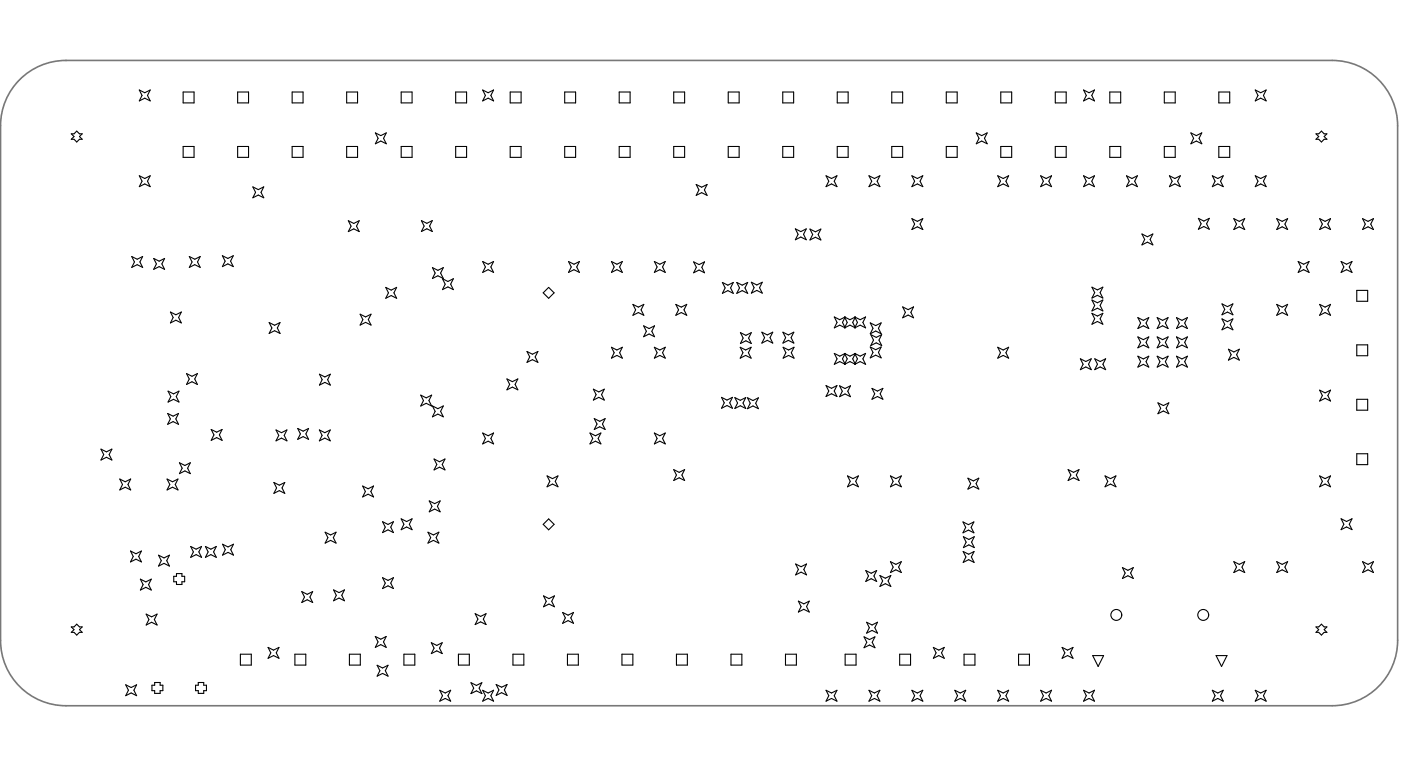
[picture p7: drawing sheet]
<svg xmlns="http://www.w3.org/2000/svg" width="109mm" height="60mm" viewBox="0 0 109 60" stroke-linecap="round" stroke-linejoin="round" font-family="sans-serif">
<g fill="none" stroke="#000" stroke-width=".08">
<path d="M5.5 10.4h.2l.3-.2 .2 .2h.2l-.2 .2 .2 .2h-.2l-.2 .2-.3-.2h-.2l.2-.2zM10.2 19.9l.4 .2 .5-.2-.2 .4 .2 .4-.5-.2-.4 .2 .2-.4zM10.8 13.6l.4 .2 .5-.2-.3 .4 .3 .5-.5-.2-.4 .2 .2-.5zM10.8 7l.4 .2 .5-.2-.3 .4 .3 .4-.5-.2-.4 .2 .2-.4zM14.2 7.1h.8v.9h-.8zM14.2 11.4h.8v.8h-.8zM14.7 19.9l.4 .2 .4-.2-.2 .4 .2 .4-.4-.2-.4 .2 .2-.4zM17.2 19.8l.5 .2 .4-.2-.2 .4 .2 .5-.4-.2-.5 .2 .3-.5zM18.4 11.4h.9v.8h-.9zM18.4 7.1h.9v.9h-.9zM19.6 14.5l.4 .2 .5-.2-.3 .4 .3 .4-.5-.2-.4 .2 .2-.4zM22.7 11.4h.8v.8h-.8z"/>
<path d="M22.7 7.1h.8v.9h-.8zM26.9 11.4h.8v.8h-.8zM26.9 7.1h.8v.9h-.8zM27 17.1l.4 .2 .5-.2-.3 .4 .3 .5-.5-.3-.4 .3 .2-.5zM29.1 10.3l.4 .2 .5-.2-.3 .4 .3 .4-.5-.2-.4 .2 .2-.4zM31.1 11.4h.9v.8h-.9zM31.1 7.1h.9v.9h-.9zM32.7 17.1l.4 .2 .4-.2-.2 .4 .2 .4-.4-.2-.4 .2 .2-.4zM35.3 11.4h.9v.8h-.9zM35.3 7.1h.9v.9h-.9zM37.4 7l.5 .2 .4-.2-.2 .4 .2 .4-.4-.2-.5 .2 .2-.4zM39.6 11.4h.8v.8h-.8z"/>
<path d="M39.6 7.1h.8v.9h-.8zM43.8 11.4h.8v.8h-.8zM43.8 7.1h.8v.9h-.8zM48 11.4h.9v.8h-.9zM48 7.1h.9v.9h-.9zM52.3 11.4h.8v.8h-.8zM52.3 7.1h.8v.9h-.8zM54 14.3l.4 .2 .4-.2-.2 .4 .2 .4-.4-.2-.4 .2 .2-.4zM56.5 11.4h.8v.8h-.8zM56.5 7.1h.8v.9h-.8zM60.7 11.4h.9v.8h-.9zM60.7 7.1h.9v.9h-.9z"/>
<path d="M61.7 17.7l.4 .3 .4-.3-.2 .5 .2 .4-.4-.2-.4 .2 .2-.4zM62.8 17.8l.4 .2 .5-.2-.2 .4 .2 .4-.5-.2-.4 .2 .2-.4zM64.1 13.6l.4 .2 .4-.2-.2 .4 .2 .5-.4-.2-.4 .2 .2-.5zM64.9 11.4h.9v.8h-.9zM64.9 7.1h.9v.9h-.9zM67.4 13.6l.4 .2 .4-.2-.2 .4 .2 .5-.4-.2-.4 .2 .2-.5zM69.2 11.4h.8v.8h-.8zM69.2 7.1h.8v.9h-.8zM70.7 17l.4 .2 .5-.2-.2 .4 .2 .4-.5-.2-.4 .2 .2-.4zM70.7 13.6l.4 .2 .5-.2-.2 .4 .2 .5-.5-.2-.4 .2 .2-.5zM73.4 11.4h.8v.8h-.8zM73.4 7.1h.8v.9h-.8z"/>
<path d="M75.7 10.3l.4 .2 .5-.2-.2 .4 .2 .4-.5-.2-.4 .2 .2-.4zM77.4 13.6l.4 .2 .4-.2-.2 .4 .2 .5-.4-.2-.4 .2 .2-.5zM77.6 11.4h.9v.8h-.9zM77.6 7.1h.9v.9h-.9zM80.7 13.6l.4 .2 .5-.2-.3 .4 .3 .5-.5-.2-.4 .2 .2-.5zM81.8 11.4h.9v.8h-.9zM81.8 7.1h.9v.9h-.9zM84 13.6l.5 .2 .4-.2-.2 .4 .2 .5-.4-.2-.5 .2 .2-.5zM84 7l.5 .2 .4-.2-.2 .4 .2 .4-.4-.2-.5 .2 .2-.4zM86.1 11.4h.8v.8h-.8zM86.1 7.1h.8v.9h-.8zM87.4 13.6l.4 .2 .4-.2-.2 .4 .2 .5-.4-.2-.4 .2 .2-.5z"/>
<path d="M88.6 18.1l.4 .3 .4-.3-.2 .5 .2 .4-.4-.2-.4 .2 .2-.4zM90.3 11.4h.8v.8h-.8zM90.3 7.1h.8v.9h-.8zM90.7 13.6l.4 .2 .4-.2-.2 .4 .2 .5-.4-.2-.4 .2 .2-.5zM92.4 10.3l.4 .2 .4-.2-.2 .4 .2 .4-.4-.2-.4 .2 .2-.4zM92.9 16.9l.5 .2 .4-.2-.2 .5 .2 .4-.4-.2-.5 .2 .3-.4zM94 13.6l.4 .2 .5-.2-.2 .4 .2 .5-.5-.2-.4 .2 .2-.5zM94.5 11.4h.9v.8h-.9zM94.5 7.1h.9v.9h-.9zM95.7 17l.4 .2 .4-.2-.2 .4 .2 .4-.4-.2-.4 .2 .2-.4zM97.4 7l.4 .2 .4-.2-.2 .4 .2 .4-.4-.2-.4 .2 .2-.4zM97.4 13.6l.4 .2 .4-.2-.2 .4 .2 .5-.4-.2-.4 .2 .2-.5z"/>
<path d="M99 17l.4 .2 .5-.2-.2 .4 .2 .4-.5-.2-.4 .2 .2-.4zM102.1 10.4h.2l.2-.2 .2 .2h.2l-.2 .2 .2 .2h-.2l-.2 .2-.2-.2h-.2l.2-.2zM102.3 17l.5 .2 .4-.2-.2 .4 .2 .4-.4-.2-.5 .2 .3-.4zM105.7 17l.4 .2 .4-.2-.2 .4 .2 .4-.4-.2-.4 .2 .2-.4zM7.8 34.8l.5 .2 .4-.2-.2 .4 .2 .5-.4-.2-.5 .2 .2-.5zM9.3 37.1l.4 .3 .4-.3-.2 .5 .2 .4-.4-.2-.4 .2 .2-.4zM11.9 20l.4 .2 .5-.2-.2 .5 .2 .4-.5-.2-.4 .2 .2-.4zM13 37.1l.4 .3 .4-.3-.2 .5 .2 .4-.4-.2-.4 .2 .2-.4zM13 32.1l.4 .2 .4-.2-.2 .4 .2 .4-.4-.2-.4 .2 .2-.4zM13 30.3l.5 .2 .4-.2-.2 .4 .2 .5-.4-.2-.5 .2 .2-.5zM13.2 24.2l.4 .2 .5-.2-.2 .4 .2 .4-.5-.2-.4 .2 .2-.4zM13.9 35.9l.4 .2 .5-.2-.2 .4 .2 .4-.5-.2-.4 .2 .2-.4z"/>
<path d="M14.5 29l.4 .2 .4-.2-.2 .4 .2 .4-.4-.2-.4 .2 .2-.4zM16.4 33.3l.4 .2 .4-.2-.2 .4 .2 .4-.4-.2-.4 .2 .2-.4zM20.9 25l.4 .2 .4-.2-.2 .4 .2 .5-.4-.3-.4 .3 .2-.5zM21.2 37.4l.5 .2 .4-.2-.2 .4 .2 .5-.4-.3-.5 .3 .3-.5zM21.4 33.3l.4 .2 .5-.2-.3 .5 .3 .4-.5-.2-.4 .2 .2-.4zM23.1 33.2l.4 .2 .4-.2-.2 .4 .2 .5-.4-.2-.4 .2 .2-.5zM24.8 33.3l.4 .2 .4-.2-.2 .5 .2 .4-.4-.2-.4 .2 .2-.4zM24.8 29l.4 .2 .4-.2-.2 .4 .2 .5-.4-.3-.4 .3 .2-.5zM27.9 24.4l.5 .2 .4-.2-.2 .4 .2 .4-.4-.2-.5 .2 .2-.4zM28.1 37.7l.4 .2 .5-.2-.2 .4 .2 .4-.5-.2-.4 .2 .2-.4zM29.9 22.3l.4 .2 .5-.2-.2 .4 .2 .4-.5-.2-.4 .2 .2-.4zM32.6 30.6l.5 .2 .4-.2-.2 .5 .2 .4-.4-.2-.5 .2 .2-.4z"/>
<path d="M33.3 38.8l.4 .2 .4-.2-.2 .5 .2 .4-.4-.2-.4 .2 .2-.4zM33.5 31.5l.5 .2 .4-.2-.2 .4 .2 .4-.4-.2-.5 .2 .2-.4zM33.5 20.7l.5 .3 .4-.3-.2 .5 .2 .4-.4-.2-.5 .2 .2-.4zM33.7 35.6l.4 .2 .4-.2-.2 .4 .2 .4-.4-.2-.4 .2 .2-.4zM34.3 21.6l.4 .2 .5-.2-.3 .4 .3 .5-.5-.3-.4 .3 .2-.5zM37.4 20.3l.5 .2 .4-.2-.2 .4 .2 .4-.4-.2-.5 .2 .2-.4zM37.4 33.6l.5 .2 .4-.2-.2 .4 .2 .4-.4-.2-.5 .2 .2-.4zM39.3 29.4l.4 .2 .5-.2-.3 .4 .3 .4-.5-.2-.4 .2 .2-.4zM40.9 27.3l.4 .2 .4-.2-.2 .4 .2 .4-.4-.2-.4 .2 .2-.4zM42.1 22.7l.5-.4 .4 .4-.4 .4zM42.4 36.9l.5 .2 .4-.2-.2 .4 .2 .4-.4-.2-.5 .2 .2-.4zM44.1 20.3l.4 .2 .4-.2-.2 .4 .2 .4-.4-.2-.4 .2 .2-.4z"/>
<path d="M45.8 33.6l.4 .2 .4-.2-.2 .4 .2 .4-.4-.2-.4 .2 .2-.4zM46 30.2l.4 .2 .5-.2-.2 .4 .2 .4-.5-.2-.4 .2 .2-.4zM46.1 32.5l.4 .2 .4-.2-.2 .4 .2 .4-.4-.2-.4 .2 .2-.4zM47.4 26.9l.4 .2 .5-.2-.2 .4 .2 .5-.5-.2-.4 .2 .2-.5zM47.4 20.3l.4 .2 .5-.2-.2 .4 .2 .4-.5-.2-.4 .2 .2-.4zM49.1 23.6l.4 .2 .4-.2-.2 .4 .2 .4-.4-.2-.4 .2 .2-.4zM49.9 25.3l.4 .2 .5-.2-.2 .4 .2 .4-.5-.2-.4 .2 .2-.4zM50.8 26.9l.4 .2 .4-.2-.2 .4 .2 .5-.4-.2-.4 .2 .2-.5zM50.8 20.3l.4 .2 .4-.2-.2 .4 .2 .4-.4-.2-.4 .2 .2-.4zM50.8 33.6l.4 .2 .4-.2-.2 .4 .2 .4-.4-.2-.4 .2 .2-.4zM52.3 36.4l.4 .2 .4-.2-.2 .4 .2 .5-.4-.3-.4 .3 .2-.5zM52.4 23.6l.4 .2 .5-.2-.3 .4 .3 .4-.5-.2-.4 .2 .2-.4z"/>
<path d="M53.8 20.3l.4 .2 .4-.2-.2 .4 .2 .4-.4-.2-.4 .2 .2-.4zM56 30.8l.4 .2 .4-.2-.2 .4 .2 .5-.4-.3-.4 .3 .2-.5zM56 21.9l.4 .2 .5-.2-.2 .4 .2 .4-.5-.2-.4 .2 .2-.4zM57 30.8l.4 .2 .4-.2-.2 .4 .2 .5-.4-.2-.4 .2 .2-.5zM57.1 21.9l.5 .2 .4-.2-.2 .4 .2 .4-.4-.2-.5 .2 .3-.4zM57.4 26.9l.4 .2 .5-.2-.3 .4 .3 .5-.5-.2-.4 .2 .2-.5zM57.4 25.8l.4 .2 .5-.2-.2 .4 .2 .4-.5-.2-.4 .2 .2-.4zM58 30.8l.4 .3 .4-.3-.2 .5 .2 .4-.4-.2-.4 .2 .2-.4zM58.3 21.9l.4 .2 .4-.2-.2 .4 .2 .4-.4-.2-.4 .2 .2-.4zM59.1 25.8l.4 .2 .4-.2-.2 .4 .2 .4-.4-.2-.4 .2 .2-.4zM60.7 25.8l.4 .2 .5-.2-.2 .4 .2 .4-.5-.2-.4 .2 .2-.4zM60.7 26.9l.5 .2 .4-.2-.2 .4 .2 .5-.4-.2-.5 .2 .2-.5z"/>
<path d="M64.1 29.9l.4 .2 .4-.2-.2 .4 .2 .4-.4-.2-.4 .2 .2-.4zM64.7 27.4l.4 .2 .5-.2-.3 .4 .3 .4-.5-.2-.4 .2 .2-.4zM64.7 24.6l.4 .2 .5-.2-.3 .4 .3 .4-.5-.2-.4 .2 .2-.4zM65.1 29.9l.4 .2 .5-.2-.3 .4 .3 .5-.5-.3-.4 .3 .2-.5zM65.5 24.6l.4 .2 .4-.2-.2 .4 .2 .4-.4-.2-.4 .2 .2-.4zM65.5 27.4l.4 .2 .4-.2-.2 .4 .2 .4-.4-.2-.4 .2 .2-.4zM65.7 36.9l.5 .2 .4-.2-.2 .4 .2 .4-.4-.2-.5 .2 .2-.4zM66.3 24.6l.4 .2 .4-.2-.2 .4 .2 .4-.4-.2-.4 .2 .2-.4zM66.3 27.4l.4 .2 .4-.2-.2 .4 .2 .4-.4-.2-.4 .2 .2-.4zM67.5 25l.4 .2 .4-.2-.2 .5 .2 .4-.4-.2-.4 .2 .2-.4zM67.5 26.9l.4 .2 .4-.2-.2 .4 .2 .4-.4-.2-.4 .2 .2-.4zM67.5 25.9l.5 .3 .4-.3-.2 .5 .2 .4-.4-.2-.5 .2 .2-.4z"/>
<path d="M67.6 30.1l.4 .2 .5-.2-.2 .4 .2 .5-.5-.3-.4 .3 .2-.5zM69.1 36.9l.4 .2 .4-.2-.2 .4 .2 .4-.4-.2-.4 .2 .2-.4zM70 23.8l.4 .2 .5-.2-.3 .4 .3 .4-.5-.2-.4 .2 .2-.4zM75.1 37.1l.4 .2 .4-.2-.2 .4 .2 .4-.4-.2-.4 .2 .2-.4zM77.4 26.9l.4 .2 .4-.2-.2 .4 .2 .5-.4-.2-.4 .2 .2-.5zM82.8 36.4l.5 .2 .4-.2-.2 .4 .2 .5-.4-.3-.5 .3 .3-.5zM83.8 27.8l.4 .2 .4-.2-.2 .4 .2 .5-.4-.3-.4 .3 .2-.5zM84.7 22.3l.4 .2 .4-.2-.2 .4 .2 .4-.4-.2-.4 .2 .2-.4zM84.7 23.3l.4 .2 .4-.2-.2 .4 .2 .4-.4-.2-.4 .2 .2-.4zM84.7 24.3l.4 .2 .4-.2-.2 .4 .2 .4-.4-.2-.4 .2 .2-.4zM84.9 27.8l.4 .2 .4-.2-.2 .4 .2 .5-.4-.3-.4 .3 .2-.5zM85.7 36.9l.4 .2 .4-.2-.2 .4 .2 .4-.4-.2-.4 .2 .2-.4z"/>
<path d="M88.2 27.6l.5 .2 .4-.2-.2 .4 .2 .5-.4-.3-.5 .3 .3-.5zM88.2 26.1l.5 .2 .4-.2-.2 .4 .2 .5-.4-.2-.5 .2 .3-.5zM88.2 24.6l.5 .2 .4-.2-.2 .4 .2 .5-.4-.2-.5 .2 .3-.5zM89.7 24.6l.5 .2 .4-.2-.2 .4 .2 .5-.4-.2-.5 .2 .3-.5zM89.7 27.6l.5 .2 .4-.2-.2 .4 .2 .5-.4-.3-.5 .3 .3-.5zM89.7 26.1l.5 .2 .4-.2-.2 .4 .2 .5-.4-.2-.5 .2 .3-.5zM89.8 31.2l.4 .2 .5-.2-.3 .5 .3 .4-.5-.2-.4 .2 .2-.4zM91.2 26.1l.5 .2 .4-.2-.2 .4 .2 .5-.4-.2-.5 .2 .3-.5zM91.2 24.6l.5 .2 .4-.2-.2 .4 .2 .5-.4-.2-.5 .2 .3-.5zM91.2 27.6l.5 .2 .4-.2-.2 .4 .2 .5-.4-.3-.5 .3 .3-.5zM94.8 24.7l.4 .2 .4-.2-.2 .4 .2 .5-.4-.2-.4 .2 .2-.5zM94.8 23.6l.4 .2 .4-.2-.2 .4 .2 .4-.4-.2-.4 .2 .2-.4z"/>
<path d="M95.3 27.1l.4 .2 .4-.2-.2 .4 .2 .4-.4-.2-.4 .2 .2-.4zM99 23.6l.4 .2 .5-.2-.2 .4 .2 .4-.5-.2-.4 .2 .2-.4zM100.7 20.3l.4 .2 .4-.2-.2 .4 .2 .4-.4-.2-.4 .2 .2-.4zM102.3 30.2l.5 .3 .4-.3-.2 .5 .2 .4-.4-.2-.5 .2 .3-.4zM102.3 36.9l.5 .2 .4-.2-.2 .4 .2 .4-.4-.2-.5 .2 .3-.4zM102.3 23.6l.5 .2 .4-.2-.2 .4 .2 .4-.4-.2-.5 .2 .3-.4zM104 20.3l.4 .2 .5-.2-.3 .4 .3 .4-.5-.2-.4 .2 .2-.4zM105.2 22.5h.9v.9h-.9zM105.2 26.7h.9v.9h-.9zM105.2 31h.9v.8h-.9zM105.2 35.2h.9v.8h-.9zM5.5 48.6h.2l.3-.2 .2 .2h.2l-.2 .2 .2 .2h-.2l-.2 .2-.3-.2h-.2l.2-.2z"/>
<path d="M9.7 53.1l.5 .2 .4-.2-.2 .4 .2 .4-.4-.2-.5 .2 .3-.4zM10.1 42.7l.4 .2 .5-.2-.2 .4 .2 .5-.5-.2-.4 .2 .2-.5zM10.9 44.9l.4 .2 .4-.2-.2 .4 .2 .4-.4-.2-.4 .2 .2-.4zM11.3 47.6l.5 .2 .4-.2-.2 .4 .2 .5-.4-.3-.5 .3 .2-.5zM11.8 53.1h.2v-.2h.4v.2h.2v.4h-.2v.3h-.4v-.3h-.2zM12.3 43l.4 .3 .4-.3-.2 .5 .2 .4-.4-.2-.4 .2 .2-.4zM13.5 44.7h.2v-.2h.4v.2h.2v.4h-.2v.2h-.4v-.2h-.2zM14.8 42.4l.4 .2 .4-.2-.2 .4 .2 .4-.4-.2-.4 .2 .2-.4zM15.2 53.1h.2v-.2h.4v.2h.2v.4h-.2v.3h-.4v-.3h-.2zM15.9 42.4l.5 .2 .4-.2-.2 .4 .2 .4-.4-.2-.5 .2 .2-.4zM17.3 42.2l.4 .2 .4-.2-.2 .4 .2 .4-.4-.2-.4 .2 .2-.4zM18.6 50.7h.9v.9h-.9z"/>
<path d="M20.8 50.2l.4 .2 .4-.2-.2 .4 .2 .4-.4-.2-.4 .2 .2-.4zM22.9 50.7h.8v.9h-.8zM23.4 45.9l.4 .2 .4-.2-.2 .4 .2 .4-.4-.2-.4 .2 .2-.4zM25.2 41.3l.4 .2 .5-.2-.2 .4 .2 .4-.5-.2-.4 .2 .2-.4zM25.9 45.7l.4 .2 .4-.2-.2 .5 .2 .4-.4-.2-.4 .2 .2-.4zM27.1 50.7h.8v.9h-.8zM29.1 49.3l.4 .3 .5-.3-.3 .5 .3 .4-.5-.2-.4 .2 .2-.4zM29.2 51.6l.5 .2 .4-.2-.2 .4 .2 .4-.4-.2-.5 .2 .3-.4zM29.7 44.8l.4 .2 .4-.2-.2 .4 .2 .4-.4-.2-.4 .2 .2-.4zM29.7 40.4l.4 .3 .4-.3-.2 .5 .2 .4-.4-.2-.4 .2 .2-.4zM31.1 40.2l.4 .2 .5-.2-.3 .4 .3 .5-.5-.2-.4 .2 .2-.5zM31.3 50.7h.9v.9h-.9z"/>
<path d="M33.2 41.3l.4 .2 .4-.2-.2 .4 .2 .4-.4-.2-.4 .2 .2-.4zM33.5 49.8l.4 .2 .4-.2-.2 .4 .2 .5-.4-.2-.4 .2 .2-.5zM34.1 53.5l.4 .2 .5-.2-.3 .4 .3 .5-.5-.3-.4 .3 .2-.5zM35.6 50.7h.8v.9h-.8zM36.5 52.9l.4 .2 .5-.2-.2 .5 .2 .4-.5-.2-.4 .2 .2-.4zM36.9 47.6l.4 .2 .4-.2-.2 .4 .2 .4-.4-.2-.4 .2 .2-.4zM37.4 53.5l.5 .2 .4-.2-.2 .4 .2 .5-.4-.3-.5 .3 .2-.5zM38.5 53.1l.4 .2 .4-.2-.2 .4 .2 .4-.4-.2-.4 .2 .2-.4zM39.8 50.7h.8v.9h-.8zM42.1 40.7l.5-.5 .4 .5-.4 .4zM42.2 46.2l.4 .2 .4-.2-.2 .4 .2 .4-.4-.2-.4 .2 .2-.4zM43.6 47.5l.5 .2 .4-.2-.2 .4 .2 .4-.4-.2-.5 .2 .2-.4z"/>
<path d="M44 50.7h.9v.9h-.9zM48.2 50.7h.9v.9h-.9zM52.5 50.7h.8v.9h-.8zM56.7 50.7h.8v.9h-.8zM60.9 50.7h.9v.9h-.9zM61.7 43.7l.4 .2 .5-.2-.3 .4 .3 .5-.5-.2-.4 .2 .2-.5zM61.9 46.6l.4 .2 .5-.2-.2 .4 .2 .4-.5-.2-.4 .2 .2-.4zM64.1 53.5l.4 .2 .4-.2-.2 .4 .2 .5-.4-.3-.4 .3 .2-.5zM65.5 50.7h.9v.9h-.9zM67 49.4l.4 .2 .5-.2-.3 .4 .3 .4-.5-.2-.4 .2 .2-.4zM67.1 44.2l.5 .2 .4-.2-.2 .5 .2 .4-.4-.2-.5 .2 .3-.4zM67.2 48.2l.4 .3 .5-.3-.3 .5 .3 .4-.5-.2-.4 .2 .2-.4z"/>
<path d="M67.4 53.5l.4 .2 .4-.2-.2 .4 .2 .5-.4-.3-.4 .3 .2-.5zM68.2 44.6l.5 .2 .4-.2-.2 .4 .2 .5-.4-.2-.5 .2 .3-.5zM69.1 43.5l.4 .3 .4-.3-.2 .5 .2 .4-.4-.2-.4 .2 .2-.4zM69.8 50.7h.8v.9h-.8zM70.7 53.5l.4 .2 .5-.2-.2 .4 .2 .5-.5-.3-.4 .3 .2-.5zM72.4 50.2l.4 .2 .4-.2-.2 .4 .2 .4-.4-.2-.4 .2 .2-.4zM74.1 53.5l.4 .2 .4-.2-.2 .4 .2 .5-.4-.3-.4 .3 .2-.5zM74.7 40.5l.4 .2 .4-.2-.2 .4 .2 .4-.4-.2-.4 .2 .2-.4zM74.7 42.8l.4 .2 .4-.2-.2 .4 .2 .4-.4-.2-.4 .2 .2-.4zM74.7 41.6l.4 .2 .5-.2-.2 .4 .2 .5-.5-.3-.4 .3 .2-.5zM74.8 50.7h.8v.9h-.8zM77.4 53.5l.4 .2 .4-.2-.2 .4 .2 .5-.4-.3-.4 .3 .2-.5z"/>
<path d="M79 50.7h.8v.9h-.8zM80.7 53.5l.4 .2 .5-.2-.3 .4 .3 .5-.5-.3-.4 .3 .2-.5zM82.4 50.2l.4 .2 .4-.2-.2 .4 .2 .4-.4-.2-.4 .2 .2-.4zM84 53.5l.5 .2 .4-.2-.2 .4 .2 .5-.4-.3-.5 .3 .2-.5zM84.7 50.8h.9l-.4 .9zM87.1 44l.4 .2 .4-.2-.2 .4 .2 .4-.4-.2-.4 .2 .2-.4zM94 53.5l.4 .2 .5-.2-.2 .4 .2 .5-.5-.3-.4 .3 .2-.5zM94.3 50.8h.9l-.5 .9zM95.7 43.5l.4 .3 .4-.3-.2 .5 .2 .4-.4-.2-.4 .2 .2-.4zM97.4 53.5l.4 .2 .4-.2-.2 .4 .2 .5-.4-.3-.4 .3 .2-.5zM99 43.5l.4 .3 .5-.3-.2 .5 .2 .4-.5-.2-.4 .2 .2-.4zM102.1 48.6h.2l.2-.2 .2 .2h.2l-.2 .2 .2 .2h-.2l-.2 .2-.2-.2h-.2l.2-.2z"/>
<path d="M104 40.2l.4 .2 .5-.2-.3 .4 .3 .5-.5-.2-.4 .2 .2-.5zM105.7 43.5l.4 .3 .4-.3-.2 .5 .2 .4-.4-.2-.4 .2 .2-.4z"/>
<circle cx="86.6" cy="47.7" r=".42"/>
<circle cx="93.3" cy="47.7" r=".42"/>
</g>
<path d="M1.2 6.5a5.1 5.1 0 0 1 3.9-1.8h98.2a5.1 5.1 0 0 1 5.1 5.1v39.8a5.1 5.1 0 0 1-5.1 5.1h-98.2a5.1 5.1 0 0 1-5.1-5.1v-39.8a5 5 0 0 1 1.2-3.3zM5.1 4.7h.1" fill="none" stroke="#787878" stroke-width=".13"/>
</svg>
